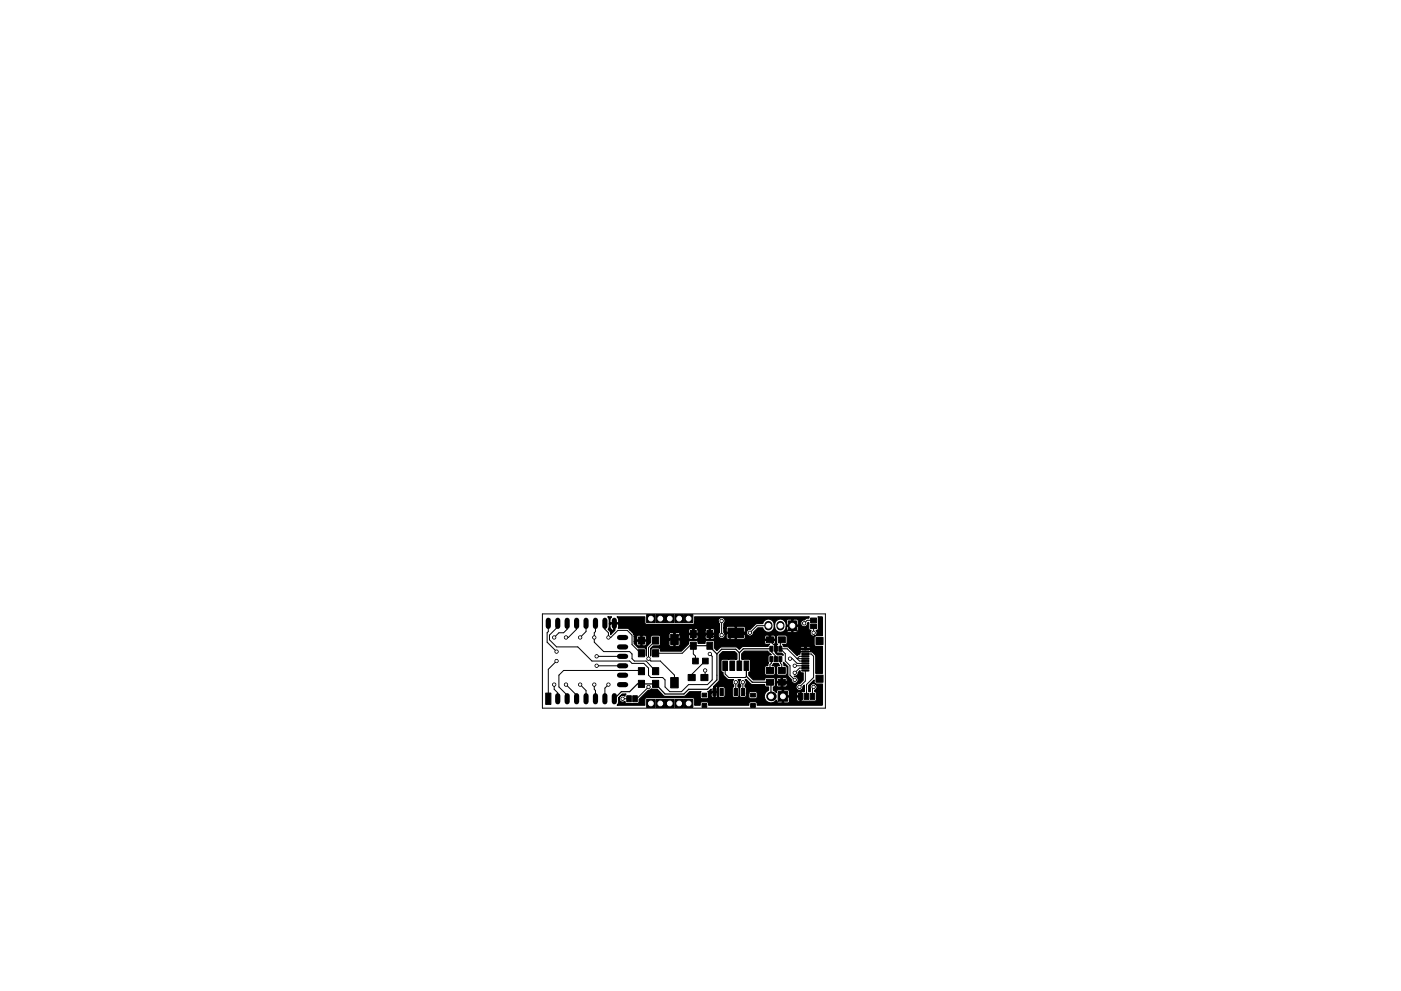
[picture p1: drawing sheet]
<svg xmlns="http://www.w3.org/2000/svg" width="297mm" height="210mm" viewBox="0 0 297 210" stroke-linecap="round" stroke-linejoin="round" font-family="sans-serif">
<g fill="none" stroke="#000" stroke-width=".21">
<path d="M115 130.2h60v20h-60zM116.2 132.2v1.8l-.2 .2v2l2 2M118.2 132.2v.8l-1.7 1.7v1l1.5 1.5h4.5l3 3h8l.5 .5h2.5l1 1v1.5l.5 .5h2.5l.5 .5v1.5l1 1h2.5l1.5-1.5h4l1-1v-5l-.5-.5M120.2 132.2v1.3l-.7 .7h-1l-1 1M122.2 132.2v1.3l-1.7 1.7h-.5M124.2 132.2v1.8l-1.2 1.2M126.2 132.2v1.8l-.2 .2v2l2 2h5.5l.5 .5v1l.5 .5h2.5l2 2.2h-.4M126.5 139.2v.1M126.5 139.3h5.5M128.2 132.2v1.3l.8 .7v1h.5l1.5-1.5h2l1 1v2l2 1.9M136 133.7v2.2M139 135.9l-1.5 1.5v2.3l.5 .5h2l3 3v1.7"/>
<path d="M139 138.6h5.6l1.6-1.6h.8v1.7l.5 .5v1M153 131.7v3M156 134.2h1.5M162.9 132.7h-2.4l-1.5 1.5M163.3 135.7h.2v.5l1 1v.4M163.6 137.6v.7l.9 .9v.6M163.6 139.8v.9l-.3 .3v1.2M165.5 139.8v.9l.2 .3v1.2M165.5 137.6l1 1.1v1.5l1 1v2l1 1M165.5 137.6h1.4l2.1 2.1M165.7 135.7v.3l-.2 .3v1.3M167.5 139.7h.5l1 1h1.7"/>
<path d="M168 132.7l1 1v4l.5 .5h1.2M169 139.7l.5 .5h1.2M169 137.2l.5 .5h1.2M169 139.7h1.7M170.7 139.2h-1.2l-.5 .5M170.7 138.7h1.3l.5 .5v4.5l-1.5 1.5v2.5M172.5 132.9v1.3M172.5 131.6h-1.4l-.6 .6M117.5 145.2v1l.7 .8v1.2M118 140.2l-1.8 1.8v6.2M120 145.2l2.2 2.3v.7M123 145.2l1.2 1.3v1.7"/>
<path d="M126 145.2v1l.2 .3v1.7M126.5 141.2v.1M126.5 141.3h5.5M129 145.2l-.8 .8v2.2M132 148.2h1.4M136 142.4l-.1-.2h-16.4l-1 1v2.5l1.7 1.8v.7M137.5 145.7l-2.5 2.5h-.4M149.5 140.2h.1M149.5 142.2v1.5h-.2M149.5 140.2l-2.9 2.9v.6M151.5 146.8v1.4l.5 .5h9l.5 .5h3l1.5-1.5M153.8 141.2v1.8l.7 .7h3.5l.2-.2"/>
<path d="M156 144.7v2.1M157.5 144.7v2.1M165.7 144.7l1.8 .5 2.2 2.3v.2M168.5 141.2h2.2M170.7 142.2v2.3l-1.2 1.2M170.7 141.7h-1.2l-1 1M172.5 145.7l-.2 .3v1.7"/>
</g>
<g fill="#000" stroke="#000" stroke-width=".21">
<path d="M135.3 137.8h1.3v1.5h-1.3zM135.3 135.1h1.3v1.5h-1.3zM137.1 130.4h1.8v1.7h-1.8zM139.1 130.4h1.8v1.7h-1.8zM138.3 137.8h1.3v1.5h-1.3zM138.3 135.1h1.3v1.5h-1.3zM141.1 130.4h1.8v1.7h-1.8zM143.1 130.4h1.8v1.7h-1.8zM142.2 134.6h1.6v2.1h-1.6zM145.1 130.4h1.8v1.7h-1.8zM146.4 136.2h1.2v1.5h-1.2zM146.4 133.7h1.2v1.5h-1.2z"/>
<path d="M149.9 136.2h1.2v1.5h-1.2zM149.9 133.7h1.2v1.5h-1.2zM154.3 133.2h3.3v2h-3.3zM163.2 137.1h.7v1.1h-.7zM163.2 139.3h.7v1.1h-.7zM162.5 135.1h1.5v1.3h-1.5zM164.2 137.1h.6v1.1h-.6zM164.2 139.3h.6v1.1h-.6zM165.1 137.1h.7v1.1h-.7zM165.1 139.3h.7v1.1h-.7zM165 135.1h1.5v1.3h-1.5zM167.1 131.7h1.8v2.1h-1.8z"/>
<path d="M170 139.6h1.5v.3h-1.5zM170 139.1h1.5v.3h-1.5zM170 138.6h1.5v.3h-1.5zM170 138.1h1.5v.3h-1.5zM170 137.6h1.5v.3h-1.5zM171.9 131.1h1.2v1h-1.2zM171.9 132.4h1.2v1h-1.2zM173 135.2h1.5v1.5h-1.5zM115.7 147h1.1v2.4h-1.1zM132.9 147.6h.9v1.3h-.9zM134.2 147.6h.9v1.3h-.9zM135.3 144.3h1.3v1.5h-1.3z"/>
<path d="M135.3 141.6h1.3v1.5h-1.3zM137.1 148.4h1.8v1.7h-1.8zM139.1 148.4h1.8v1.7h-1.8zM138.3 144.3h1.3v1.5h-1.3zM138.3 141.6h1.3v1.5h-1.3zM141.1 148.4h1.8v1.7h-1.8zM143.1 148.4h1.8v1.7h-1.8zM142.2 143.8h1.6v2.1h-1.6zM145.1 148.4h1.8v1.7h-1.8zM145.9 143.1h1.5v1.3h-1.5zM146.9 139.6h1.2v1.2h-1.2zM148.6 143.1h1.5v1.3h-1.5z"/>
<path d="M148.9 149.3h1v.8h-1zM148.9 147.1h1v.8h-1zM148.9 139.6h1.2v1.2h-1.2zM151.2 146.1h.7v1.5h-.7zM152.6 146.1h.7v1.5h-.7zM153.2 140.2h1v2h-1zM154.8 140.2h.9v2h-.9zM155.6 146.1h.7v1.5h-.7zM156.2 140.2h1v2h-1zM157.2 146.1h.7v1.5h-.7zM157.8 140.2h.9v2h-.9zM159.2 149.3h1v.8h-1z"/>
<path d="M159.2 147.1h1v.8h-1zM162.5 144.1h1.5v1.3h-1.5zM162.5 141.6h1.5v1.3h-1.5zM165 144.1h1.5v1.3h-1.5zM165 141.6h1.5v1.3h-1.5zM165 146.7h2v2.1h-2zM169.2 147.1h1v1.3h-1zM170.5 147.1h1v1.3h-1zM170 142.1h1.5v.3h-1.5zM170 141.6h1.5v.3h-1.5zM170 141.1h1.5v.3h-1.5zM170 140.6h1.5v.3h-1.5z"/>
<path d="M170 140.1h1.5v.3h-1.5zM171.8 147.1h1v1.3h-1zM173 143.2h1.5v1.5h-1.5z"/>
<circle cx="117.5" cy="135.2" r=".34"/>
<circle cx="118" cy="138.2" r=".34"/>
<circle cx="120" cy="135.2" r=".34"/>
<circle cx="123" cy="135.2" r=".34"/>
<circle cx="126" cy="135.2" r=".34"/>
<circle cx="126.5" cy="139.2" r=".34"/>
<circle cx="129" cy="135.2" r=".34"/>
<circle cx="137.5" cy="139.7" r=".34"/>
<circle cx="150.5" cy="138.7" r=".34"/>
<circle cx="153" cy="134.7" r=".34"/>
<circle cx="153" cy="131.7" r=".34"/>
<circle cx="159" cy="134.2" r=".34"/>
<circle cx="167.5" cy="139.7" r=".34"/>
<circle cx="170.5" cy="132.2" r=".34"/>
<circle cx="172.5" cy="134.2" r=".34"/>
<circle cx="117.5" cy="145.2" r=".34"/>
<circle cx="118" cy="140.2" r=".34"/>
<circle cx="120" cy="145.2" r=".34"/>
<circle cx="123" cy="145.2" r=".34"/>
<circle cx="126" cy="145.2" r=".34"/>
<circle cx="126.5" cy="141.2" r=".34"/>
<circle cx="129" cy="145.2" r=".34"/>
<circle cx="132" cy="148.2" r=".34"/>
<circle cx="137.5" cy="145.7" r=".34"/>
<circle cx="149.5" cy="142.2" r=".34"/>
<circle cx="156" cy="144.7" r=".34"/>
<circle cx="157.5" cy="144.7" r=".34"/>
<circle cx="168.5" cy="144.2" r=".34"/>
<circle cx="168.5" cy="142.7" r=".34"/>
<circle cx="168.5" cy="141.2" r=".34"/>
<circle cx="169.5" cy="145.7" r=".34"/>
<circle cx="172.5" cy="145.7" r=".34"/>
</g>
<circle cx="163.5" cy="147.7" r="1.02" fill="#000"/>
<g fill="none" stroke="#000" stroke-width="1.1">
<path d="M116.2 131.6v1.3M118.2 131.6v1.3M120.2 131.6v1.3M122.2 131.6v1.3M124.2 131.6v1.3M126.2 131.6v1.3M128.2 131.6v1.3M130.2 131.6v1.3M131.4 139.3h1.2M131.4 137.3h1.2M131.4 135.3h1.2M118.2 147.6v1.3"/>
<path d="M120.2 147.6v1.3M122.2 147.6v1.3M124.2 147.6v1.3M126.2 147.6v1.3M128.2 147.6v1.3M130.2 147.6v1.3M131.4 145.3h1.2M131.4 143.3h1.2M131.4 141.3h1.2"/>
</g>
<path d="M162.9 132.6v.3M165.5 132.6v.3" fill="none" stroke="#000" stroke-width="1.7"/>
<path d="M130.2 132.2h2.8l1.5 1.5h5.5l1.9 1.9h1.1l1.1-1.1h6.7l1.7 1.7h1.5l2-2h-1.5M147 137h3.5v.2l1.5 1.5M150.8 134.2l-.3 .3M152 138.7v5.5l-2 2h-4l-1 1h-4l-2-2.1h-3.8l-1.7 1.6h-1.7l-1.6 1.5M156.8 138.5l-.8-.8h-3l-1 1M156.8 138.5v2.7l.2 .3M163.6 137.6h-6l-.8 .9M168 132.7l-1.5 1.5h-3l-.2 .3v1.2h-4.3l-1.5-1.5M158.2 141.2v2.3l1.3 1.2h3.8l.2 .3v2.7M165.7 144.5v.2l.3 .3v2.7" fill="none" stroke="#000" stroke-width=".25"/>
<path d="M128.9 130.9h.8l-.4 .6v.6h1.9v-.6l-.4-.6h5.9v1.3l.4 .3h9.8l.4-.3v-.3h5l.2 .4v1.9a.73 .73 0 0 0-.1 1 .73 .73 0 0 0 .9 .2 .73 .73 0 0 0 .4-.9h.3v.8l.3 .3h1.5l.1-1.2h.2l.1 1.2h1.5l.3-.1v-.5h4.1l.1 .6h.9v-.8h.3v.8l1-.1v-.5l-.3-.3h-1.7l-.3 .3h-4.1v-.6h.3l.1 .3a.73 .73 0 0 0 .8 .2 .73 .73 0 0 0 .5-.7l1-1h1a1.26 1.26 0 0 0 1.6 .9 1.26 1.26 0 0 0 .9-1.5v.3a1.27 1.27 0 0 0 1.3 1.3 1.27 1.27 0 0 0 1.3-1.2v.8l.3 .3h.8v-1.2h.2l.1 1.2h.7l.3-.3-.1-.9h-2.4a1.35 1.35 0 0 0-.4-1.2h.5l.1 .9h1v-1.2h.2v1.2l1.1-.1v-.8l-.3-.3h-1.8l-.3 .3h-.5a1.28 1.28 0 0 0-1.4-.3 1.28 1.28 0 0 0-.7 1.2 1.23 1.23 0 0 0-1.1-1.3 1.23 1.23 0 0 0-1.4 1h-1.4l-1.2 1.2a.72 .72 0 0 0-.8 .9l-4.6 .1-.2-.3v-1h.5l.1 .9h1.8v-1.1h.2v1.1h1.8l.1-.9-.3-.3h-3.4l-.3 .3h-.5v-.9l.1-.1a.74 .74 0 0 0-.5-1.2 .74 .74 0 0 0-.8 .9h-5v-1h24.3l-.1 .3a.8 .8 0 0 0-.9 .3 .73 .73 0 0 0-.8 .7 .73 .73 0 0 0 .7 .8 .73 .73 0 0 0 .7-.8l.3-.1v1.4l.5 .3h-.1a.73 .73 0 0 0 .1 1 .73 .73 0 0 0 1 0 .73 .73 0 0 0 0-1l.4-.2 .1-.2-.1-2.5h.9l.1 4-1.7 .1-.1 1.7 .2 .4h1.6v5.8h-1.4l-.1-3.8-.7-.8h-.6l.3-.2-.1-.3h-2.1l-.1 .3 .3 .2-.3 .1v.4l-.6 .3-1.6-1.6 3.2 .2v-.4h.3v.4h.9v-.3l-.2-.2h-1.7l-.3 .3h-2.2l-.3-.3h-.9l-.3-.4 .7-.1 .3-.3v-1.4l-.4-.3-1.6 .1-.3 .3v1.3l.3 .3-.3 .1v1.7l1.1 .1 .3 .4-1.2-.1-.4-.4v-1.7l-.3-.1 .3-.3-.1-.5h-2.1l-.1 .5 .2 .3h.8l-.3 .4h-5.2l-.8 .7-.8-.6h-3l-1 .8-.5-.5v-1.3l-.2-.3h-1.4l-.4 .2v.4h-1.5v-.4l-.2-.2h-1.4l-.4 .2v.5l-1.5 1.5h-4.5v-.4l-.2-.2h-1.6l-.2 .3v1.4v-1.6l.5-.6 1.4-.1 .1-1h1.8l.1 1.1 .2 .1h.7l.1-1.3h.2l.1 1.3h.7l.3-.3-.1-1-4.1 .1v-.9l-.2-.2h-1.5l-.3 .2v1.3l-.9 .9-.1 2-.1-1.6-1.5-.1-.9-.9v-.5h.5v.8l.3 .1h.5l.1-1h.2v.9l.8 .1 .1-.3-.1-.7-2.4 .1v-1h.5l.1 .7h.8v-.9h.2v.9h.8l.1-.9-.3-.1h-1.4l-.3 .3h-.5l-.1-.6h7.4l.1 1h1v-1.2h.2v1.2h1l.1-.8h1.8v.6l.3 .3 .6-.1v-.9h.2l.1 1h.5l.2-.1 .1-.8h1.5l.1 .8 .2 .1h.5l.1-1h.2v.9l.6 .1 .3-.3v-.6h-7.3l-.1-.4-.2-.1h-1.8l-.3 .3h-7.4l-.8-.8h12.4l.1 .7h.8v-.9h.2v.9h.8l.1-.7h1.5l.1 .7h.8v-.9h.2v.9h.8l.1-.7-.3-.3h-1.4l-.3 .3h-1.5l-.3-.3h-1.4l-.3 .3h-12.4l-.6-.4h-1.9l.1-.9h-.8v1.3l-.9 .9a.97 .97 0 0 0-.6-1.1l.2-.2 .1-.9h.1l.1 1 .3 .2 .4 .1v-1.3h-.9a1.39 1.39 0 0 0-.3-1.5zM132 147.3h.7l-.2 .4-.1-.1a.73 .73 0 0 0-1 .2 .73 .73 0 0 0 .1 1 .73 .73 0 0 0 1 0l.1 .4 .3 .1 2.4-.1 .2-.2v-.6l1.9-1.9 .7-.3h1.3l1.2 1.4 .4 .2h4l.4-.2 .8-.8h2.4l-.1 .3 .1 1 1.3 .2 .3-.3v-1h.6v.8l.5 .2 .1-1.1h.2v1l.3 .1 .3-.2-.1-.9-1.9 .1-.2-.3 .8-.5 .1 .5h.5v-.9h.2v.9h.5l.2-.6 .1 1.7 1.1 .1 .2-.3-.1-1.8-1.1-.1-.3 .4-.3-.4h-.6l1.2-1.3v-5.4l.7-.7h2.6l.4 .4v1.2h-3l-.2 .1-.1 .2v2l.1 .3 .3 .1 .1 .7 .9 .9h1.2a.7 .7 0 0 0 0 1.1v.4l-.2 .4v1.6l.2 .2 .8 .1 .3-.1 .1-.3v-1.5l-.2-.4v-.4l.1-.1a.71 .71 0 0 0-.1-1h.5l-.1 .1a.72 .72 0 0 0 .1 1v.4l-.2 .4 .1 1.7 1.1 .1 .2-.2v-.6h.6v.9l.2 .2h1.4l.1-1.1-.2-.4h-1.1l-.3 .1-.1 .3h-.6v-1l-.2-.4v-.4a.71 .71 0 0 0 0-1.1h.2l1.1 1 2.8 .1 .2 .4 .7 .1v.6a1.4 1.4 0 0 0-.7 2.2 1.4 1.4 0 0 0 2.3-.1l.2 .6h1l.1-1.2h.2v1.2h1l.3-.3v-.8h1.5v.6l.6 .2 .1-.9h-3.7v-1.5h.2v1.2h1.2l.1-.6h1.5l.1 .6h.6v-.8l-.4-.1-.3 .3h-1.5l-.1-.5-.2-.1h-2.2l-.2 .1-.1 .5-.6-.6v-.6l.4-.3v-.5h.2v.4l.3 .4 .7-.1v-.8h.3l.1 .9h.6l.2-.2v-.7l-2.4 .1v-1h.2l.1 .6h.9v-.8h.3v.8h.9l.1-.6-.3-.3h-1.7l-.3 .3h-.2l-.4-.3h-1.5l-.3 .1-.1 .4h-2.4l-.9-.9v-.7l.2-.1 .1-.3v-2.1l-.4-.2h-1.4v-1.2l.5-.5h5l.1 .2 .6 .5-.4 .1-.2 .2 .1 1.5-.2 .5-.4 .1-.3 .2 .1 1.6 .3 .2 1.8-.1 .1-1.7-.2-.2-.5-.1 .3-.5h1l.3 .5-.4 .1-.3 .2 .1 1.6 .3 .2 1.8-.1 .1-1.7-.2-.2-.5-.1-.1-.7 .9 .9 .1 2 .7 .8v.2a.75 .75 0 0 0 .9 .5 .75 .75 0 0 0 .5-.8 .75 .75 0 0 0-.8-.6 .72 .72 0 0 0 .8-.8l.4-.4 .1 .3 .6 .2v1.5l-.7 .7h-.2a.74 .74 0 0 0-.6 .9 .74 .74 0 0 0 .8 .6 .74 .74 0 0 0 .6-.8l.3-.3v1.3l-.6 .1v2l3.1-.1 .1-1.6-.1-.3-.3-.1v-.3h.2a.73 .73 0 0 0 .3-1 .73 .73 0 0 0-1-.3 .73 .73 0 0 0-.4 .9v.7h-.3v-1.3l1.1-1.1v.6l.2 .2h1.6l-.1 4.5h-13.8v-.5l-.2-.2h-1.1l-.4 .2v.5h-8.6v-.5l-.2-.2h-1.1l-.4 .2v.5h-1.2v-1.3l-.4-.3h-9.8l-.4 .2v1.4h-5.8l.2-.3 .1-1.3z" fill="#000" stroke="#000" stroke-width=".25"/>
<g fill="#fff" stroke="#fff" stroke-width=".21">
<circle cx="153" cy="134.7" r=".17"/>
<circle cx="150.5" cy="138.7" r=".17"/>
<circle cx="153" cy="131.7" r=".17"/>
<circle cx="118" cy="138.2" r=".17"/>
<circle cx="159" cy="134.2" r=".17"/>
<circle cx="123" cy="145.2" r=".17"/>
<circle cx="169.5" cy="145.7" r=".17"/>
<circle cx="129" cy="145.2" r=".17"/>
<circle cx="168.5" cy="142.7" r=".17"/>
<circle cx="149.5" cy="142.2" r=".17"/>
<circle cx="157.5" cy="144.7" r=".17"/>
<circle cx="117.5" cy="145.2" r=".17"/>
<circle cx="168.5" cy="144.2" r=".17"/>
<circle cx="172.5" cy="145.7" r=".17"/>
<circle cx="120" cy="145.2" r=".17"/>
<circle cx="132" cy="148.2" r=".17"/>
<circle cx="137.5" cy="145.7" r=".17"/>
<circle cx="137.5" cy="139.7" r=".17"/>
<circle cx="118" cy="140.2" r=".17"/>
<circle cx="126" cy="135.2" r=".17"/>
<circle cx="129" cy="135.2" r=".17"/>
<circle cx="123" cy="135.2" r=".17"/>
<circle cx="156" cy="144.7" r=".17"/>
<circle cx="120" cy="135.2" r=".17"/>
<circle cx="168.5" cy="141.2" r=".17"/>
<circle cx="117.5" cy="135.2" r=".17"/>
<circle cx="170.5" cy="132.2" r=".17"/>
<circle cx="126.5" cy="141.2" r=".17"/>
<circle cx="126.5" cy="139.2" r=".17"/>
<circle cx="126" cy="145.2" r=".17"/>
<circle cx="172.5" cy="134.2" r=".17"/>
<circle cx="167.5" cy="139.7" r=".17"/>
<circle cx="166" cy="147.7" r=".51"/>
<circle cx="163.5" cy="147.7" r=".51"/>
<circle cx="168" cy="132.7" r=".51"/>
<circle cx="165.5" cy="132.7" r=".51"/>
<circle cx="162.9" cy="132.7" r=".51"/>
<circle cx="138" cy="131.2" r=".5"/>
<circle cx="140" cy="131.2" r=".5"/>
<circle cx="142" cy="131.2" r=".5"/>
<circle cx="144" cy="131.2" r=".5"/>
<circle cx="146" cy="131.2" r=".5"/>
<circle cx="146" cy="149.2" r=".5"/>
<circle cx="144" cy="149.2" r=".5"/>
<circle cx="142" cy="149.2" r=".5"/>
<circle cx="140" cy="149.2" r=".5"/>
<circle cx="138" cy="149.2" r=".5"/>
</g>
</svg>
